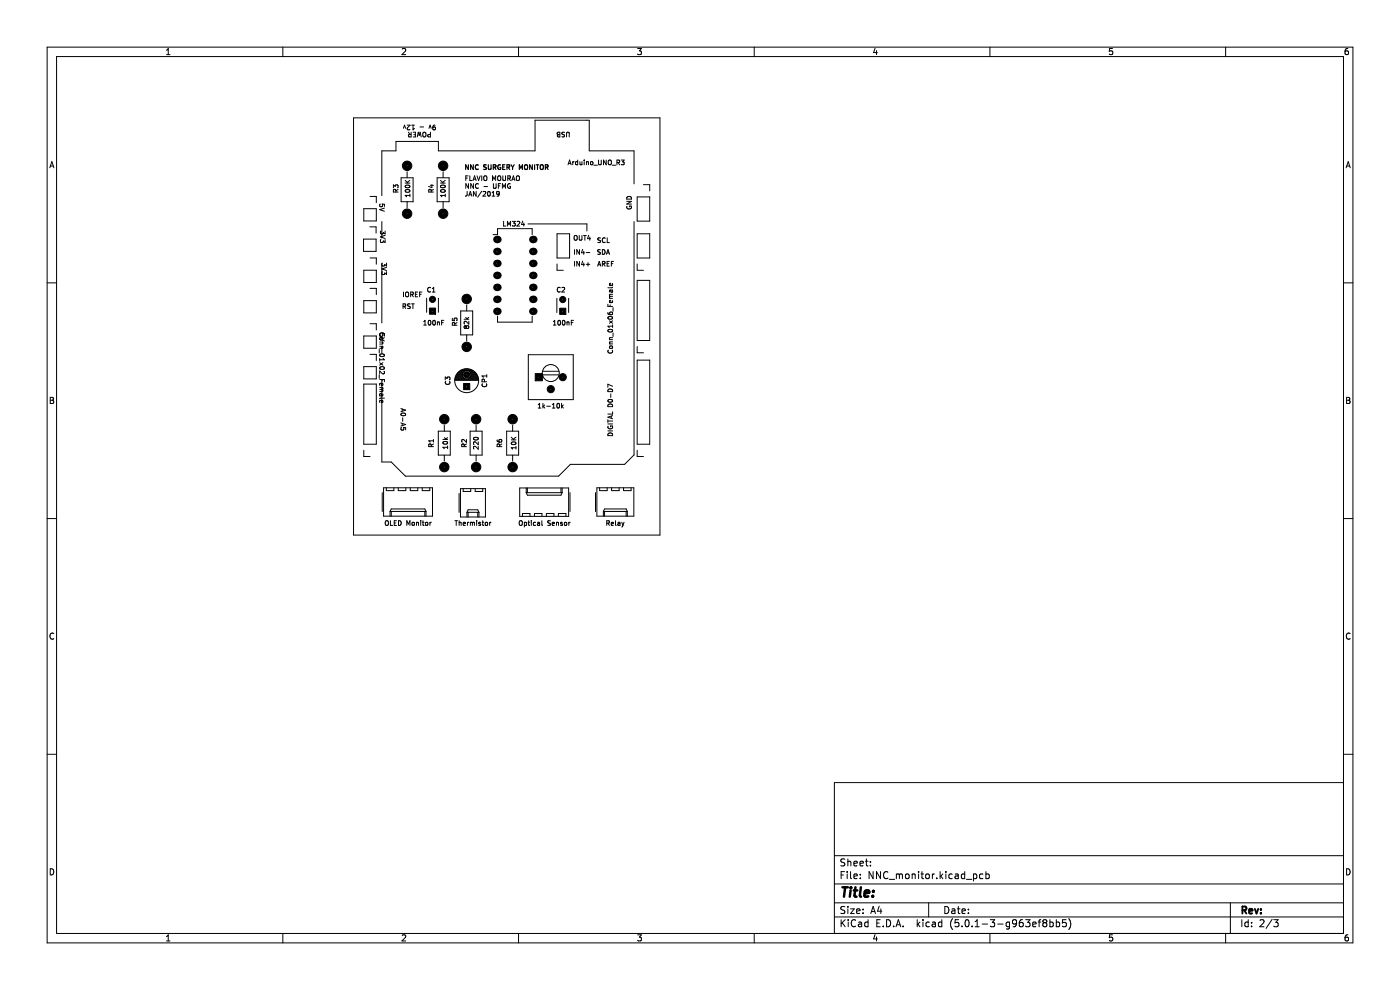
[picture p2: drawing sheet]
<svg xmlns="http://www.w3.org/2000/svg" width="297mm" height="210mm" viewBox="0 0 297 210" stroke-linecap="round" stroke-linejoin="round" font-family="sans-serif">
<g fill="none" stroke="#000" stroke-width=".21">
<path d="M10 10h277v190h-277zM12 12h273v186h-273zM35.3 11.6h.8M35.3 10.7l.4-.4v1.3M60 10v2M85.3 10.4l.5-.1 .3 .4-.8 .9h.8M110 10v2M135.3 10.3h.8l-.5 .5 .4 .1v.6l-.2 .1-.5-.1M160 10v2M185.6 10.2l-.3 1h.8M185.9 10.7v.9M210 10v2"/>
<path d="M236 10.3h-.6l-.1 .6 .6-.1 .1 .7-.2 .1-.5-.1M260 10v2M285.9 10.3l-.3 .1-.2 .2-.1 .7 .3 .3 .4-.1-.1-.7h-.3l-.3 .2M10.6 35.6l.4-1.3 .4 1.3M10.7 35.2h.6M75 25h65v88.5h-65zM85.6 27.2l.2-.7 .2 .7M86.4 26.5h.6l-.6 .8 .2 .2h.4M86.6 28l.4 .5M87.2 28v1h-.5v-.4l.5-.1M87.3 26.5h.6M87.6 26.5v1l.3-.2"/>
<path d="M87.6 28h.5v1h-.5M87.8 28.6h.3M88.5 29l.2-1 .2 .8 .2-.8 .3 1M89.1 26.9h.8M89.7 28.2l.2-.2 .4 .2 .1 .5-.2 .3-.5-.1zM91 27.2l.2-.7 .3 .7M91.3 28v1h-.5v-.4l.5-.1M92.3 26.5l-.4 .3-.1 .6 .2 .1h.3v-.5l-.3-.1-.2 .2M98.8 37.8h.3M99.3 37.3h-.5v1M99.4 39v1l-.6-1v1M99.7 37.3v1h.4"/>
<path d="M100.3 38.3l.4-1 .3 1M100.4 38h.5M100.4 39v1l-.5-1v1M101.2 37.3l.3 1 .4-1M101.5 39.9h-.1M101.5 39a.45 .45 0 0 0-.6 .4 .45 .45 0 0 0 .5 .5M102.2 37.3v1M102.7 39.6h.7M102.8 37.4h.4l.1 .6-.2 .3-.4-.1-.1-.6zM104.5 38.3v-1l.3 .7 .3-.7v1M104.7 39v.9M104.7 39.9h.1"/>
<path d="M105.2 39v.9h-.4M105.6 37.4l.2-.1 .4 .1v.6l-.1 .3-.5-.1zM105.7 39.4h.4M106.2 39h-.5v1M106.6 40v-1l.3 .7 .3-.7v1M106.7 37.3v.8l.2 .2 .3-.2v-.8M107.7 37.8h.5v-.4l-.5-.1v1M108 37.8l.3 .5M108.2 39a.45 .45 0 0 0-.5 .5 .45 .45 0 0 0 .6 .4v-.4h-.2M108.6 38.3l.3-1 .3 1M108.7 38h.4M109.6 37.4l.2-.1 .3 .1 .1 .6-.1 .3-.5-.1z"/>
<path d="M118.3 28.1l.5-.1v1h-.5l-.1-.2 .2-.2-.2-.2zM118.4 28.6h.4M119.8 28.1h-.6a.42 .42 0 0 0 .5 .6v.3h-.5M120.2 29v-.8l.2-.2 .4 .2v.8M120.5 35l.3-1 .4 1M120.6 34.7h.5M121.5 34.3v.7M121.8 34.3l-.3 .2M122.5 34.3h-.2l-.2 .2 .1 .4h.3M122.5 34v1M123 34.3l.1 .6h.4M123.5 34.3v.7"/>
<path d="M123.9 34h.1M123.9 34.3v.7M124.4 34.4l.4-.1v.7M124.4 34.3v.7M125.3 34.4h.4v.5h-.4zM126 35h.7M127 34v.8l.2 .2 .3-.2v-.8M128.6 34v1l-.6-1v1M129.1 34.1l.2-.1 .3 .1 .1 .5-.2 .3-.4-.1zM129.9 35h.7M130.9 34.5l.5-.1v-.4h-.5v1M131.1 34.5l.4 .5"/>
<path d="M131.8 34h.6l-.3 .3 .3 .1v.5h-.6M134.5 39v-7h-9.5v-6.5h-11.5v6.5h-20.5v-2h-9v2h-3v9.5M136.5 39.2h1.3v1.3M285.6 35.6l.4-1.3 .4 1.3M285.7 35.2h.6M77.1 50.7h2.7v2.6h-2.7zM77.2 57.3h2.6v2.6h-2.6zM77.2 44.3h2.6v2.6h-2.6zM78.5 48.1h1.3v1.4M78.5 41.7h1.3v1.3M78.5 54.7h1.3v1.4M80.6 43.3v.5h.5v-.5h.4v.5"/>
<path d="M80.8 49l-.1 .4 .2 .2h.3l.1-.3 .4 .3v-.6M80.8 50.8l-.1 .5 .2 .1h.3l.1-.3 .4 .3v-.6M81 47v3.5M81.1 55.8l-.1 12.7M81.1 57.6l-.1 .2M81.5 44.1l-1 .4 1 .3M81.7 49.9l-1 .4 1 .3M82 55.8v.6l-.4-.3-.2 .3-.4-.2M82 57.6v.6l-.4-.3-.2 .3-.4-.1M82 56.7l-1 .4 1 .3M99.1 40.6v.9l-.4 .1M99.4 41.6l.4-1 .3 1"/>
<path d="M99.5 41.3h.5M101 40.6v1l-.6-1v1M102.2 40.6l-.9 1.2M102.5 40.7l.4-.1 .2 .3-.7 .7h.7M103.5 40.7l.2-.1a.49 .49 0 0 1 .3 .5 .49 .49 0 0 1-.4 .5l-.2-.4zM104.4 40.9l.3-.3v1M104.4 41.6h.6M105.9 41l-.2 .2h-.3v-.5l.3-.1 .2 .2v.6l-.5 .2M112 47.5h12.5v1.5M118.2 56v1.3h1.3M118.2 49.6h2.6v5.1h-2.6zM121.9 53v1"/>
<path d="M121.9 55.5v1M121.9 50l.5 .1 .1 .5-.3 .4-.4-.2v-.5zM122.9 50v.8l.2 .2 .4-.2v-.8M122.9 53v1l-.5-1v1M122.9 55.5v1l-.5-1v1M123.6 55.4l-.2 .7h.6M123.6 52.9l-.2 .7h.6M123.8 50h.6M123.8 53.3v.7M123.8 55.8v.7M124.1 50v1M124.4 56.1h.7"/>
<path d="M124.4 53.6h.7M124.7 55.7v.8M124.9 49.9l-.3 .7h.7M125.1 50.3v.7M126.8 56.5l.3-1 .4 1M126.9 56.2h.5M127.4 53h-.6a.42 .42 0 0 0 .5 .6v.3h-.5M127.4 50.5h-.5a.42 .42 0 0 0 .4 .6v.3h-.5M127.8 56l.5-.1v-.4h-.5v1M127.8 53a.51 .51 0 0 1 .6 .5 .51 .51 0 0 1-.6 .5zM128 56l.4 .5M128.4 50.5a.44 .44 0 0 0-.6 .5 .44 .44 0 0 0 .6 .4"/>
<path d="M128.6 54l.4-1 .3 1M128.7 53.7h.5M128.8 55.9h.3M128.8 50.5v1h.5M129.3 55.5h-.5v1h.5M129.7 55.9h.3M130.2 55.5h-.5v1M133 42.7h1l-1 .6h1M133 43.8a.45 .45 0 0 0 .5 .5 .45 .45 0 0 0 .4-.6h-.4v.2M133 41.9a.54 .54 0 0 1 .6-.2 .54 .54 0 0 1 .4 .5h-1zM134.5 47v49.5l-2 2h-11.5l-2.5 2.5h-32.5l-3-3h-2v-17.5M135.2 56v1.3h1.3"/>
<path d="M135.2 49.6h2.6v5.1h-2.6zM135.2 41.8h2.6v5.1h-2.6zM135.2 59.5h2.6v12.7h-2.6zM10 60h2M77.2 63.8h2.6v2.6h-2.6zM77.2 71.3h2.6v2.6h-2.6zM77.2 77.8h2.6v2.6h-2.6zM78.5 61.2h1.3v1.3M78.5 68.7h1.3v1.3M78.5 75.2h1.3v1.3M80.5 74.1v.8M80.5 79.5v.8"/>
<path d="M80.5 71l.1 .2M80.5 70.9l.1 .4 .4 .1 .2-.2-.1-.4h.4v.5M80.5 76v.6M80.5 70.9a.54 .54 0 0 1 .5-.3 .54 .54 0 0 1 .5 .3M80.5 72.5h.7M80.5 73.5h.7M80.5 76.9l.7 .6M80.6 77.9a.49 .49 0 0 1 .6-.2 .49 .49 0 0 1 .3 .5 .49 .49 0 0 1-.6 .2 .49 .49 0 0 1-.3-.5zM80.6 71.6h.5l.1 .4-.6 .1zM80.6 75.2a.48 .48 0 0 1 .6-.2 .48 .48 0 0 1 .3 .5 .49 .49 0 0 1-.6 .2 .49 .49 0 0 1-.3-.5zM80.6 70.8l-.1 .1M81 73.5v1.5"/>
<path d="M81.1 72.5l.1 .4-.7 .1M81.1 73.5l.1 .3-.7 .1M81.2 76.9l-.7 .6M81.3 76l.2 .3h-1M81.5 78.7v.4l-.2 .2-.8-.6v.6M81.5 71.6l-1 .4 1 .3M81.5 71v.2M85.5 65l.5-.1v-.4h-.5v1M85.6 62v1M85.7 65l.4 .5M86.1 62.1l.2-.1 .3 .1 .1 .5-.2 .3-.4-.1zM87 64.5h-.5a.42 .42 0 0 0 .5 .6l-.1 .3h-.4"/>
<path d="M87.1 62.5l.5-.1v-.4h-.5v1M87.3 64.5h.6M87.4 62.5l.3 .5M87.6 64.5v1M88.1 62.4h.4M88.6 62h-.5v1h.5M89 62.4h.4M89.5 62h-.5v1M129 66.3l.2 .4 .6 .1 .2-.2-.1-.4-.5 .1-.1 .3 .2 .2M129 64.5v.5h1M129 67.3a.49 .49 0 0 1 .6-.2 .49 .49 0 0 1 .3 .5 .49 .49 0 0 1-.6 .2 .49 .49 0 0 1-.3-.5zM129 70a.49 .49 0 0 1 .6-.2 .49 .49 0 0 1 .3 .5 .49 .49 0 0 1-.6 .2 .49 .49 0 0 1-.3-.5z"/>
<path d="M129 74.3a.44 .44 0 0 0 .5 .6 .44 .44 0 0 0 .4-.6M129.3 73h.7M129.3 72h.7M129.3 68l.7 .6M129.3 63.3h.7M129.4 73.4h.5v.4l-.5 .1zM129.4 62.9l-.1 .1 .1 .3M129.4 64.7v.3M129.4 62.9h.6M129.5 61.5l.2 .5 .3-.1-.1-.4M129.9 73.4v.1M129.9 60.1l.1 .3-.2 .2-.5-.1v-.4h.2l.1 .5"/>
<path d="M129.9 63.8l.1 .2-.2 .2-.5-.1v-.3l.2-.1 .1 .5M130 71.6l-.7 .1 .1 .3M130 68.9v.6M130 61.5l-.7 .1v.4M130 62.4l-.7 .1 .1 .4M130 72.5l-.7 .1 .1 .4M130 69.2h-1l.2 .3M130 68l-.7 .6M130 60.9l-.2 .1h-.8M130 65.2v.8M130 70.6v.8M135.2 73.5v1.3h1.3"/>
<path d="M135.2 76.4h2.6v17.8h-2.6zM285 60h2M10.7 84.3h.4l.2 .2-.2 .4 .2 .1 .1 .3-.2 .3h-.5zM10.7 84.9h.4M77.2 81.5h2.6v12.7h-2.6zM77.2 95.5v1.3h1.3M80.5 80.5h1v.5M80.5 82.2h.7M80.5 82.6h.6M80.6 84l-.1-.4 .2-.1h.2l.1 .5M80.9 84.9l.1 .5h.2v-.3l-.1-.2-.5 .1v.4M80.9 81.3l.1 .5 .2-.1v-.2l-.1-.2-.5 .1v.3"/>
<path d="M81.1 82.6l.1 .4-.7 .1M81.1 80.5v.3M81.1 82.2l.1 .3-.1 .1M81.2 83.5v.4l-.7 .1M81.5 84.5h-.8l-.2 .1M85 86.7l1 .3-1 .3M85 89.7l1 .3-1 .4M85.1 87.8a.49 .49 0 0 1 .6-.3 .49 .49 0 0 1 .3 .5 .49 .49 0 0 1-.6 .3 .49 .49 0 0 1-.3-.5zM85.1 90.7v.4M85.1 91.1v.1M85.1 91.2h.5M85.1 90.7h.1"/>
<path d="M85.3 86.8v.4M85.3 89.8v.5M85.4 88.6v.8M85.6 90.7h.4v.5M85.6 90.7h.1M85.6 90.7v.4M85.6 91.1v.1M129 89v.6M129 91.4h1M129 89.9h1M129 89.3h1M129 84.9a.49 .49 0 0 1 .6-.2 .49 .49 0 0 1 .3 .5 .49 .49 0 0 1-.6 .2 .49 .49 0 0 1-.3-.5z"/>
<path d="M129 82.7a.54 .54 0 0 1 .6-.2 .54 .54 0 0 1 .4 .6h-1zM129 92a.54 .54 0 0 1 .6-.1 .54 .54 0 0 1 .4 .5h-1zM129 85.9a.54 .54 0 0 1 .6-.2 .54 .54 0 0 1 .4 .6h-1zM129 90.4a.45 .45 0 0 0 .5 .6 .45 .45 0 0 0 .4-.6h-.4v.1M129.6 83.5v.8M129.7 88.3v.4M130 87.4v.4h-1M130 81.9l-1-.4v.7M130 88.2l-1 .3 1 .3M135.2 95.5v1.3h1.3M285.7 84.3h.4l.2 .2-.2 .4 .2 .1 .1 .3-.2 .3h-.5zM285.7 84.9h.4"/>
<path d="M10 110h2M285 110h2M11.4 134.4a.58 .58 0 0 0-.8 .5 .58 .58 0 0 0 .8 .6M286.4 134.4a.58 .58 0 0 0-.8 .5 .58 .58 0 0 0 .8 .6M10 160h2M285 166h-108v32M285 160h2M10.7 184.3a.66 .66 0 0 1 .7 .6 .66 .66 0 0 1-.7 .7zM35.3 198.7l.4-.4v1.3M35.3 199.6h.8M60 198v2M85.3 198.4l.5-.1 .3 .4-.8 .9h.8"/>
<path d="M110 198v2M135.3 198.3h.8l-.5 .5 .4 .1v.6l-.2 .1-.5-.1M160 198v2M177 194.5h108M177 191.5h108M177 187.5h108M177 181.5h108M178.4 195.1v1.5M178.4 185.6h.5M178.6 195.7l.7 .9M179.1 184.9h-.7v1.5M179.2 192.4l-.6-.1-.2 .1v.5l.7 .2 .1 .4-.3 .3-.5-.1"/>
<path d="M179.2 182.3l-.6-.1-.2 .1v.5l.7 .2 .1 .4-.3 .3-.5-.1M179.3 195.1l-.9 .8M179.7 184.9v.1M179.7 185.4v1M179.9 182.2v1.5M179.9 192.3v.1M179.9 192.8v1M179.9 182.8l.2-.1 .3 .1 .1 .9M179.9 195.1v.1M179.9 195.6v1M180.4 192.8h.8l-.8 1h.8M180.4 184.9v1.3l.2 .2"/>
<path d="M181.1 185.9l.8-.2-.1-.2-.4-.1-.3 .2 .1 .7h.6M181.1 183.2l.8-.2-.1-.2-.4-.1-.3 .2 .1 .7h.6M181.5 195.2a.71 .71 0 0 0-1 .5 .71 .71 0 0 0 .7 .9l.3-.2M181.7 193.3l.7-.2v-.2l-.5-.1-.2 .2 .1 .7h.6M182.1 195.7h.6l.1 .9M182.4 183.2l.7-.2v-.2l-.5-.1-.2 .2 .1 .7h.6M182.5 186.2v.2M182.5 185.5v.1M182.8 195.9l-.5 .1-.2 .2 .2 .4 .5-.1M183.1 193.6v.2M183.1 192.9v.1M183.6 182.7h.5"/>
<path d="M183.8 182.2v1.3l.3 .2M184.1 195.7l-.4-.1-.3 .3 .2 .6h.5M184.1 195.1v1.5M184.6 183.5v.2M184.6 182.8v.1M184.7 193.8l.5-1.5 .5 1.5M184.9 193.4h.7M185.2 184.9v1.5l-.8-1.5v1.5M185.6 198.2l-.3 1h.8M185.9 198.7v.9M186 195.8h.5M186.5 192.2l-.4 1.1h1"/>
<path d="M186.7 195.1h-.7v1.5h.7M186.8 184.9v1.5l-.9-1.5v1.5M186.9 192.8v1M187.4 196.4v.2M188.1 195.1a.76 .76 0 0 1 .8 .7 .76 .76 0 0 1-.8 .8zM188.4 185a.71 .71 0 0 0-1 .5 .71 .71 0 0 0 .7 .9l.3-.2M188.6 186.5h1.2M189.6 196.4v.2M190.1 196.6l.5-1.5 .5 1.5M190.1 185.5l.5-.1 .2 .2M190.1 185.4v1M190.2 196.2h.7"/>
<path d="M190.8 185.6l.2-.2 .4 .1v.9M190.8 185.6v.8M191.6 196.4v.2M192.1 185.5l.3-.1 .4 .1 .1 .6-.2 .2-.3 .1-.3-.2zM193.5 185.5l.2-.1 .4 .1v.9M193.5 185.4v1M194.6 195.1v1.5M194.7 196l.4 .6M194.9 184.9v.1M194.9 185.4v1M195.1 195.6l-.5 .6M195.4 185.4h.5"/>
<path d="M195.6 184.9v1.3l.3 .2M195.8 195.1v.1M195.8 195.6v1M196.4 185.5l.2-.1 .5 .1v.6l-.1 .2-.4 .1-.2-.2zM197 191.5v3M197.1 195.7l-.4-.1-.3 .3 .2 .6h.5M197.8 195.7h.6v.9M197.8 185.4v1M198.2 185.4l-.4 .3M198.4 195.9l-.5 .1-.2 .2 .2 .4 .5-.1M198.7 186.2v.2M199.4 184.9v1.5"/>
<path d="M199.6 185.8l.4 .6M199.8 195.7l-.4-.1-.3 .3 .1 .6h.6M199.8 195.1v1.5M200 185.4l-.6 .6M200.4 192.3a.76 .76 0 0 1 .9 .7 .76 .76 0 0 1-.9 .8zM200.6 184.9v.1M200.6 185.4v1M201.9 192.9h.6l.1 .9M202 185.5l-.4-.1-.3 .3 .1 .6h.6M202.1 194.9a1.72 1.72 0 0 0 0 2.3M202.6 193.1l-.5 .1-.2 .2 .2 .4 .5-.1M202.6 185.5h.6l.1 .9"/>
<path d="M203.1 192.8h.5M203.3 192.3v1.3l.3 .2M203.3 185.7l-.5 .1-.2 .2 .2 .4 .5-.1M203.4 195.1h-.8v.7l.2-.1h.5l.1 .2v.5l-.3 .2-.5-.2M204.1 193.3l.7-.2-.1-.2-.4-.1-.2 .2v.7h.6M204.1 196.4v.2M204.6 185.5l-.4-.1-.3 .3 .2 .6h.5M204.6 184.9v1.5M204.9 195.2l.2-.1a.8 .8 0 0 1 .5 .7 .8 .8 0 0 1-.5 .8l-.4-.6zM205 186.5h1.1M205.4 193.6v.2M205.4 192.9v.1"/>
<path d="M206.2 196.4v.2M206.5 185.5l.4-.1 .3 .3-.1 .6h-.6M206.5 185.4v1.5M206.9 196.6h.8M206.9 195.5l.4-.4v1.5M208.4 196h1.1M208.5 185.5l-.4-.1-.3 .3 .1 .6h.6M209.1 185.5l.5-.1 .3 .3-.2 .6h-.6M209.1 184.9v1.5M210 198v2M210.1 195.1h.9l-.5 .6 .4 .1v.6l-.2 .2-.6-.2M211.6 196h1.2"/>
<path d="M214.1 195.7l-.4-.1-.3 .3 .2 .6h.5M214.1 195.6v1.2l-.2 .3-.4-.1M215.6 195.7l-.2 .3-.5-.1-.1-.2v-.3l.3-.3 .4 .1 .1 .2a1 1 0 0 1-.4 1.2h-.3M216.9 195.1l-.4 .1a1.01 1.01 0 0 0 0 1.4l.5-.2 .1-.5-.3-.2h-.4l-.2 .2M217.6 195.1h.9l-.5 .6 .4 .1v.6l-.2 .2-.6-.2M219.1 196.1l.7-.2-.1-.2-.4-.1-.2 .2v.7h.6M220.2 195.6h.6M220.8 195.1l-.4 .2v1.3M221.5 195.7l-.3 .3v.3l.3 .3h.3l.3-.3v-.3l-.3-.3M221.5 195.7l-.3-.3 .3-.3h.3l.3 .3-.3 .3M221.5 195.7h.3M222.7 195.7l.4-.1 .3 .3-.1 .6h-.6"/>
<path d="M222.7 195.1v1.5M224.1 195.7l.4-.1 .3 .3-.2 .6h-.5M224.1 195.1v1.5M226.1 195.1h-.7v.7l.2-.1h.5l.1 .2-.1 .5-.2 .2-.5-.2M226.7 194.9a1.72 1.72 0 0 1 0 2.3M236 198.3h-.6l-.1 .6h.6l.1 .6-.2 .1-.5-.1M260 198v2M261 191.5v6.5M263.4 195.1v1.5M264.8 195.7l-.4-.1-.3 .3 .1 .6h.6M264.8 195.1v1.5M265.5 196.4v.2"/>
<path d="M265.5 195.7v.1M267.3 195.2l.6-.1 .2 .4-.9 1.1h.9M269.9 195l-1.3 1.9M270.2 195.1h.9l-.5 .6 .5 .1v.6l-.2 .2-.7-.2M285.7 184.3a.66 .66 0 0 1 .7 .6 .66 .66 0 0 1-.7 .7zM285.9 198.3l-.3 .1-.2 .2-.1 .7 .3 .3 .4-.1-.1-.6-.3-.1-.3 .2"/>
</g>
<path d="M263.6 193.1l.7-.1 .1-.2-.1-.4-.7-.1v1.5M263.9 193.1l.5 .7M265 193.3l.7-.2-.1-.2-.4-.1-.2 .2 .1 .7h.5M266.2 192.8l.4 1 .3-1M267.5 193.6v.2M267.5 192.9v.1" fill="none" stroke="#000" stroke-width=".39"/>
<path d="M178.7 188.2h1.2M179.3 188.2l-.3 2M180.4 188.9l-.1 1.3M180.5 188.2v.2M181.1 188.9h.8M181.5 188.2l-.2 1.7v.2l.4 .1M182.6 188.2l-.2 1.7 .3 .3M183.4 189.5l1-.1-.1-.4-.5-.1-.3 .3-.1 .9h.8M185.2 190l-.1 .2M185.3 189v.2" fill="none" stroke="#000" stroke-width=".52"/>
<g fill="none" stroke="#000" stroke-width=".25">
<path d="M99.4 35v1l-.6-1v1M100.4 35v1l-.6-1v1M101.5 35a.44 .44 0 0 0-.7 .5 .44 .44 0 0 0 .7 .4M103.2 35h-.6a.42 .42 0 0 0 .5 .6v.3h-.5M103.6 35v.8l.2 .2 .4-.2v-.8M104.6 35.5l.5-.1 .1-.4h-.6v1M104.9 35.5l.3 .5M106.2 35a.45 .45 0 0 0-.6 .5 .45 .45 0 0 0 .6 .4v-.4h-.2M106.6 35.4h.4M107.1 35h-.5v1h.5M107.5 35.5l.5-.1 .1-.4h-.6v1M107.8 35.5l.3 .5"/>
<path d="M108.4 35l.3 .5M108.7 35.5v.5M109.1 35l-.4 .5M110.2 36v-1l.3 .7 .3-.7v1M111.3 35.1l.2-.1 .4 .1v.5l-.1 .3-.5-.1zM112.9 35v1l-.5-1v1M113.4 35v1M113.7 35h.6M114 35v1M114.6 35.1l.2-.1 .4 .1 .1 .5-.2 .3-.5-.1zM115.7 35.5l.5-.1v-.4h-.5v1M115.9 35.5l.4 .5"/>
</g>
<circle cx="91.7" cy="63.5" r=".65" fill="#000" stroke="#000" stroke-width=".21"/>
<circle cx="91.8" cy="63.5" r=".17" fill="#fff" stroke="#000" stroke-width=".21"/>
<path d="M91.1 65.4h1.3v1.3h-1.3z" fill-rule="evenodd" fill="#000" stroke="#000" stroke-width=".21"/>
<circle cx="91.8" cy="66" r=".17" fill="#fff" stroke="#000" stroke-width=".21"/>
<g fill="none" stroke="#000" stroke-width=".21">
<path d="M89.9 69h.6M89.9 68.2l.3-.2v1M90.5 63.3v3M90.9 68h.2a.49 .49 0 0 1 .3 .5 .49 .49 0 0 1-.4 .4l-.2-.3zM91.3 61a.44 .44 0 0 0-.6 .5 .44 .44 0 0 0 .6 .4M91.7 62h.6M91.7 61.2l.3-.2v1M91.9 68h.1a.49 .49 0 0 1 .4 .5 .49 .49 0 0 1-.5 .4l-.1-.3zM92.8 68.3v.7M92.8 68.3v.1M92.8 68.3h.4v.7M93 63.3v3"/>
<path d="M93.7 68.4h.3M94.2 68h-.5v1"/>
</g>
<circle cx="99" cy="63.4" r="1" fill="#000" stroke="#000" stroke-width=".21"/>
<circle cx="99" cy="63.4" r=".17" fill="#fff" stroke="#000" stroke-width=".21"/>
<circle cx="99" cy="73.6" r="1" fill="#000" stroke="#000" stroke-width=".21"/>
<circle cx="99" cy="73.6" r=".17" fill="#fff" stroke="#000" stroke-width=".21"/>
<g fill="none" stroke="#000" stroke-width=".21">
<path d="M96 67.5v.5h.4v-.4l.5-.1v.5M96.5 69l-.1-.5h-.4v.5h1M97 68.4l-.5 .4M97.7 66h2.6v5h-2.6zM98.5 67.7h1M98.8 67.3l.4 .4M98.9 69.3l.2-.2 .4 .2-.2 .4-.4-.2M98.9 69.3l-.2-.2-.2 .2 .1 .4 .3-.2M98.9 69.3v.2M99 64.7v1.3M99 71v1.3M99.5 68.1v.7l-.8-.7-.2 .2v.4"/>
<path d="M99.5 67.3l-.4 .3"/>
</g>
<circle cx="113" cy="50.8" r=".8" fill="#000"/>
<circle cx="113" cy="50.8" r=".17" fill="#fff" stroke="#000" stroke-width=".21"/>
<circle cx="113" cy="53.3" r=".8" fill="#000"/>
<circle cx="113" cy="53.3" r=".17" fill="#fff" stroke="#000" stroke-width=".21"/>
<circle cx="113" cy="55.9" r=".8" fill="#000"/>
<circle cx="113" cy="55.9" r=".17" fill="#fff" stroke="#000" stroke-width=".21"/>
<circle cx="113" cy="58.4" r=".8" fill="#000"/>
<circle cx="113" cy="58.4" r=".17" fill="#fff" stroke="#000" stroke-width=".21"/>
<circle cx="113" cy="61" r=".8" fill="#000"/>
<circle cx="113" cy="61" r=".17" fill="#fff" stroke="#000" stroke-width=".21"/>
<circle cx="113" cy="63.5" r=".8" fill="#000"/>
<circle cx="113" cy="63.5" r=".17" fill="#fff" stroke="#000" stroke-width=".21"/>
<circle cx="113" cy="66" r=".8" fill="#000"/>
<circle cx="113" cy="66" r=".17" fill="#fff" stroke="#000" stroke-width=".21"/>
<circle cx="105.4" cy="66" r=".8" fill="#000"/>
<circle cx="105.4" cy="66" r=".17" fill="#fff" stroke="#000" stroke-width=".21"/>
<circle cx="105.4" cy="63.5" r=".8" fill="#000"/>
<circle cx="105.4" cy="63.5" r=".17" fill="#fff" stroke="#000" stroke-width=".21"/>
<circle cx="105.4" cy="61" r=".8" fill="#000"/>
<circle cx="105.4" cy="61" r=".17" fill="#fff" stroke="#000" stroke-width=".21"/>
<circle cx="105.4" cy="58.4" r=".8" fill="#000"/>
<circle cx="105.4" cy="58.4" r=".17" fill="#fff" stroke="#000" stroke-width=".21"/>
<circle cx="105.4" cy="55.9" r=".8" fill="#000"/>
<circle cx="105.4" cy="55.9" r=".17" fill="#fff" stroke="#000" stroke-width=".21"/>
<circle cx="105.4" cy="53.3" r=".8" fill="#000"/>
<circle cx="105.4" cy="53.3" r=".17" fill="#fff" stroke="#000" stroke-width=".21"/>
<circle cx="105.4" cy="50.8" r=".8" fill="#000"/>
<circle cx="105.4" cy="50.8" r=".17" fill="#fff" stroke="#000" stroke-width=".21"/>
<path d="M104.6 49.8h.9v-1.3h7.4v1.3M106.8 47v1h.5M107.6 48v-1l.4 .7 .3-.7v1M108.7 47h.6l-.3 .3 .3 .1v.5h-.6M109.7 47h.4l.2 .2-.7 .8h.7M110.9 46.9l-.3 .7h.7M111.1 47.3v.7M105.5 67.1v1.2h7.4v-1.2" fill="none" stroke="#000" stroke-width=".21"/>
<circle cx="116.8" cy="82.6" r=".76" fill="#000" stroke="#000" stroke-width=".21"/>
<circle cx="116.8" cy="82.6" r=".17" fill="#fff" stroke="#000" stroke-width=".21"/>
<path d="M113.5 79.3h1.6v1.5h-1.6z" fill-rule="evenodd" fill="#000" stroke="#000" stroke-width=".21"/>
<circle cx="114.3" cy="80" r=".17" fill="#fff" stroke="#000" stroke-width=".21"/>
<circle cx="119.4" cy="80" r=".76" fill="#000" stroke="#000" stroke-width=".21"/>
<circle cx="119.4" cy="80" r=".17" fill="#fff" stroke="#000" stroke-width=".21"/>
<g fill="none" stroke="#000" stroke-width=".21">
<path d="M112.1 75.2h9.5v9.6h-9.5zM115.1 79.5h3.4M115.1 78.8h3.4M114.2 86.6h.5M114.2 85.8l.3-.2v1M115.2 85.6v1M115.3 86.2l.3 .4M115.6 85.9l-.4 .4M116 86.2h.7M117.2 86.6h.5M117.2 85.8l.3-.2v1M118.2 85.7l.2-.1a.49 .49 0 0 1 .3 .5 .49 .49 0 0 1-.4 .4l-.2-.3z"/>
<path d="M119.1 85.6v1M119.2 86.2l.3 .4M119.5 85.9l-.4 .4"/>
<circle cx="116.8" cy="79.1" r="1.8"/>
</g>
<circle cx="108.7" cy="99.1" r="1" fill="#000" stroke="#000" stroke-width=".21"/>
<circle cx="108.8" cy="99.1" r=".17" fill="#fff" stroke="#000" stroke-width=".21"/>
<circle cx="108.7" cy="88.9" r="1" fill="#000" stroke="#000" stroke-width=".21"/>
<circle cx="108.8" cy="88.9" r=".17" fill="#fff" stroke="#000" stroke-width=".21"/>
<path d="M105.5 93.3l.2 .4 .6 .1 .2-.2-.1-.3h-.5l-.1 .3 .2 .2M106 94.7l-.1-.4-.4-.1v.5h1M106.5 94.2l-.5 .3M107.5 91.5h2.5v5h-2.5zM108.5 93.3h1M108.5 92.7l.5 .6M108.5 93.9a.49 .49 0 0 1 .6-.2 .49 .49 0 0 1 .3 .5 .49 .49 0 0 1-.6 .2 .49 .49 0 0 1-.3-.5zM108.8 90.2v1.3M108.8 96.5v1.3M109.5 94.7v.6M109.5 95h-1l.2 .3M109.5 92.7l-.6 .5" fill="none" stroke="#000" stroke-width=".21"/>
<circle cx="94" cy="45.3" r="1" fill="#000" stroke="#000" stroke-width=".21"/>
<circle cx="94" cy="45.3" r=".17" fill="#fff" stroke="#000" stroke-width=".21"/>
<circle cx="94" cy="35.2" r="1" fill="#000" stroke="#000" stroke-width=".21"/>
<circle cx="94" cy="35.2" r=".17" fill="#fff" stroke="#000" stroke-width=".21"/>
<g fill="none" stroke="#000" stroke-width=".21">
<path d="M91.3 39.3h.7M91.6 39.2v.6l-.7-.3M92.7 37.7h2.6v5.1h-2.6zM93.5 38.8h1M93.5 38.3l.5 .5M93.5 39.4a.49 .49 0 0 1 .6-.2 .49 .49 0 0 1 .3 .5 .49 .49 0 0 1-.6 .2 .49 .49 0 0 1-.3-.5zM94 36.4v1.3M94.5 38.3l-.6 .4M91.5 40.7l-.1-.4-.4-.1v.5h1M92 40.2l-.5 .3M93.5 40.3a.48 .48 0 0 1 .6-.1 .48 .48 0 0 1 .3 .4 .49 .49 0 0 1-.6 .3 .49 .49 0 0 1-.3-.5zM94 42.8v1.3"/>
<path d="M94.5 41.2v.5M94.5 41.5h-1l.2 .2"/>
</g>
<circle cx="86.4" cy="35.2" r="1" fill="#000" stroke="#000" stroke-width=".21"/>
<circle cx="86.4" cy="35.2" r=".17" fill="#fff" stroke="#000" stroke-width=".21"/>
<circle cx="86.4" cy="45.3" r="1" fill="#000" stroke="#000" stroke-width=".21"/>
<circle cx="86.4" cy="45.3" r=".17" fill="#fff" stroke="#000" stroke-width=".21"/>
<g fill="none" stroke="#000" stroke-width=".21">
<path d="M83.5 39.8v-.6l.3 .3 .1-.2h.5v.5M85.1 37.7h2.5v5.1h-2.5zM86 38.8h1M86 38.3l.5 .5M86 39.4a.49 .49 0 0 1 .6-.2 .49 .49 0 0 1 .3 .5 .49 .49 0 0 1-.6 .2 .49 .49 0 0 1-.3-.5zM86.4 36.4v1.3M87 38.3l-.6 .4M84 40.7l-.1-.4-.4-.1v.5h1M84.5 40.2l-.5 .3M86 40.3a.48 .48 0 0 1 .6-.1 .48 .48 0 0 1 .3 .4 .49 .49 0 0 1-.6 .3 .49 .49 0 0 1-.3-.5zM86.4 42.8v1.3M87 41.2v.5"/>
<path d="M87 41.5h-1l.2 .2"/>
</g>
<circle cx="101" cy="99.1" r="1" fill="#000" stroke="#000" stroke-width=".21"/>
<circle cx="101" cy="99.1" r=".17" fill="#fff" stroke="#000" stroke-width=".21"/>
<circle cx="101" cy="88.9" r="1" fill="#000" stroke="#000" stroke-width=".21"/>
<circle cx="101" cy="88.9" r=".17" fill="#fff" stroke="#000" stroke-width=".21"/>
<path d="M98.5 94.7l-.1-.4-.4-.1v.5h1M99 94.2l-.5 .3M99 93.2v.6l-.8-.6-.2 .2v.4M99.7 91.5h2.6v5h-2.6zM100.5 92.9a.49 .49 0 0 1 .6-.2 .49 .49 0 0 1 .3 .5 .49 .49 0 0 1-.6 .2 .49 .49 0 0 1-.3-.5zM101 90.2v1.3M101 96.5v1.3M101.5 94.7v.6l-.8-.6-.2 .2v.3M101.5 93.7v.6l-.8-.6-.2 .2v.4" fill="none" stroke="#000" stroke-width=".21"/>
<circle cx="94.2" cy="99.1" r="1" fill="#000" stroke="#000" stroke-width=".21"/>
<circle cx="94.3" cy="99.1" r=".17" fill="#fff" stroke="#000" stroke-width=".21"/>
<circle cx="94.2" cy="88.9" r="1" fill="#000" stroke="#000" stroke-width=".21"/>
<circle cx="94.3" cy="88.9" r=".17" fill="#fff" stroke="#000" stroke-width=".21"/>
<g fill="none" stroke="#000" stroke-width=".21">
<path d="M91.5 94.7l-.1-.4-.4-.1v.5h1M92 94.2l-.5 .3M92 93.2v.6M92 93.5h-1l.2 .3M93 91.5h2.5v5h-2.5zM94 93.2h1M94 93.8a.49 .49 0 0 1 .6-.2 .49 .49 0 0 1 .3 .5 .49 .49 0 0 1-.6 .2 .49 .49 0 0 1-.3-.5zM94.3 90.2v1.3M94.3 96.5v1.3M94.3 92.8l.4 .4M95 94.6v.6M95 94.9h-1l.2 .3"/>
<path d="M95 92.8l-.4 .3M81.1 104.5v4M81.4 103.5h10.4v6h-10.4zM81.9 110.5l.4 .1 .1 .5-.2 .4-.4-.2-.1-.5zM82 103.5v.6h1.6v-.6M82.8 108.5l.2-.5h7.1l.3 .5M82.8 108.5h7.6M82.8 108.5v1M82.8 110.5v1h.5M83 108.5v1M83.6 110.9h.4M84.1 110.5h-.5v1h.5"/>
<path d="M84.5 103.5v.6h1.6v-.6M84.5 110.5a.51 .51 0 0 1 .6 .5 .51 .51 0 0 1-.6 .5zM86.3 111.5v-1l.3 .7 .4-.7v1M87 103.5v.6h1.6v-.6M87.4 110.9h.5l-.1 .5h-.4zM88.3 110.9l.4-.1 .1 .7M88.3 110.8v.7M89.3 110.5h.1M89.3 110.8v.7M89.6 103.5v.6h1.6v-.6M89.6 110.8h.4M89.7 110.5v.8l.3 .2"/>
<path d="M90.1 108.5v1M90.3 110.9h.4v.5h-.4zM90.4 108.5v1M91.2 110.8v.7M91.5 110.8l-.3 .2M96.5 110.5h.6M96.8 110.5v1M97.4 104.7v4M97.4 110.9l.4-.1v.7M97.4 110.5v1M97.7 103.7h5.3v6h-5.3zM98.3 111.1l.4-.1v-.2h-.3l-.1 .1v.5h.4"/>
<path d="M98.3 103.7v.6h1.6v-.6M99.1 108.7l.2-.6h2.1l.2 .6M99.1 108.7h2.5M99.1 108.7v1M99.2 110.8v.7M99.3 108.7v1M99.4 110.8l-.2 .2M99.8 110.9l.3-.1 .1 .1M99.8 110.8v.7M100.2 110.9l.4-.1v.7M100.2 110.9v.6M100.8 103.7v.6h1.6v-.6"/>
<path d="M101.1 110.5h.1M101.1 110.8v.7M101.4 108.7v1M101.6 108.7v1M101.9 110.8l-.4 .1 .4 .3v.2h-.4M102.3 110.8h.3M102.4 110.5v.8l.2 .2M103 110.9h.4v.5h-.4zM103.9 110.8v.7M104.2 110.8l-.3 .2M110.3 103.5h10.3v6h-10.3zM110.3 110.5l.5 .1v.5l-.2 .4-.4-.2-.1-.5z"/>
<path d="M110.8 109.5v-.6h1.6v.6M111.2 110.8h.3l.2 .2-.1 .4h-.4M111.2 110.8v1M111.6 104.5l.3 .5h7.1l.3-.5M111.6 103.5v1M111.6 104.5h7.7M111.9 103.5v1M112 110.8h.4M112.1 110.5v.8l.3 .2M112.7 110.5h.1M112.7 110.8v.7M113.4 109.5v-.6h1.6v.6"/>
<path d="M113.6 110.8h-.3l-.2 .2 .1 .4h.4M114 110.8h.4l.1 .7M114.5 111l-.5 .2 .1 .3 .4-.1M115 110.5v.8l.1 .2M115.9 109.5v-.6h1.6v.6M116.8 110.5h-.6a.42 .42 0 0 0 .5 .6v.3h-.5M117.1 111.1l.5-.1v-.2h-.3l-.2 .1 .1 .5h.4M118 110.9l.4-.1 .1 .7M118 110.8v.7M118.5 109.5v-.6h1.6v.6M119 103.5v1M119.3 103.5v1"/>
<path d="M119.3 110.8l-.4 .1 .4 .3v.2h-.4M119.8 110.9h.4l-.1 .5h-.3zM120.7 110.8v.7M120.9 104.5v4M121 110.8l-.3 .2M126.3 104.5v4M126.6 103.5h7.9v6h-7.9zM127.2 103.5v.6h1.6v-.6M128 108.5l.3-.5h4.5l.3 .5M128 108.5h5.1M128 108.5v1M128.3 108.5v1"/>
<path d="M128.7 111l.5-.1v-.4h-.5v1M129 111l.3 .5M129.7 111.1l.4-.1v-.2h-.3l-.1 .1v.5h.4M129.7 103.5v.6h1.6v-.6M130.6 110.5v.8l.1 .2M131.1 110.8h.4v.7M131.5 111l-.5 .2 .2 .3 .3-.1M131.9 110.8l.2 .7M132.1 111.5l-.2 .3M132.3 103.5v.6h1.6v-.6M132.4 110.8l-.3 .7M132.8 108.5v1"/>
<path d="M133.1 108.5v1"/>
</g>
<circle cx="99" cy="79.5" r=".65" fill="#000" stroke="#000" stroke-width=".21"/>
<circle cx="99" cy="79.5" r=".17" fill="#fff" stroke="#000" stroke-width=".21"/>
<path d="M98.4 81.4h1.3v1.3h-1.3z" fill-rule="evenodd" fill="#000" stroke="#000" stroke-width=".21"/>
<circle cx="99" cy="82" r=".17" fill="#fff" stroke="#000" stroke-width=".21"/>
<g fill="none" stroke="#000" stroke-width=".21">
<path d="M96.6 80h1.6M96.7 79.8h1.5M96.7 79.7h1.4M96.8 79.6h1.3M96.9 79.4h1.2M97 79.3h1.1M97.1 79.1h1.1M97.2 79h1.1M97.4 78.9h1M97.5 78.7h1.1M97.8 78.6h2.4M98.1 78.4h1.8"/>
<path d="M98.5 78.3h1M99.4 78.7h1.1M99.6 78.9h1M99.7 79h1.1M99.8 80h1.6M99.8 79.1h1.1M99.8 79.8h1.5M99.9 79.3h1.1M99.9 79.7h1.4M99.9 79.4h1.2M99.9 79.6h1.3M103.3 79.5v.5"/>
<path d="M103.3 79.8h-1l.2 .2M94.5 80.6v-.6l.3 .3 .1-.3h.5v.6M94.5 80.9a.44 .44 0 0 0 .5 .6 .44 .44 0 0 0 .4-.6M96.5 80.7h5M96.5 80.5h5M96.5 80.4h2.4M96.5 80.3h2M96.6 80.1h1.7M99.1 80.4h2.4M99.5 80.3h2M99.7 80.1h1.7M102.3 81.4a.44 .44 0 0 0 .5 .6 .44 .44 0 0 0 .4-.6"/>
<path d="M102.8 81l-.1-.5h-.4v.5h1"/>
<circle cx="99" cy="79.5" r=".9"/>
<circle cx="99" cy="80.8" r="2.54"/>
</g>
<circle cx="119.4" cy="63.5" r=".65" fill="#000" stroke="#000" stroke-width=".21"/>
<circle cx="119.4" cy="63.5" r=".17" fill="#fff" stroke="#000" stroke-width=".21"/>
<path d="M118.7 65.4h1.3v1.3h-1.3z" fill-rule="evenodd" fill="#000" stroke="#000" stroke-width=".21"/>
<circle cx="119.4" cy="66" r=".17" fill="#fff" stroke="#000" stroke-width=".21"/>
<path d="M117.4 69h.6M117.4 68.2l.3-.2v1M118.1 63.3v3M118.4 68h.2a.49 .49 0 0 1 .3 .5 .49 .49 0 0 1-.4 .4l-.2-.3zM118.8 61a.44 .44 0 0 0-.6 .5 .44 .44 0 0 0 .6 .4M119.2 61h.4l.2 .2-.6 .8h.6M119.4 68h.1a.49 .49 0 0 1 .4 .5 .49 .49 0 0 1-.5 .4l-.1-.3zM120.3 68.3v.7M120.3 68.4l.4-.1v.7M120.6 63.3v3M121.2 68.4h.3M121.7 68h-.5v1" fill="none" stroke="#000" stroke-width=".21"/>
</svg>
